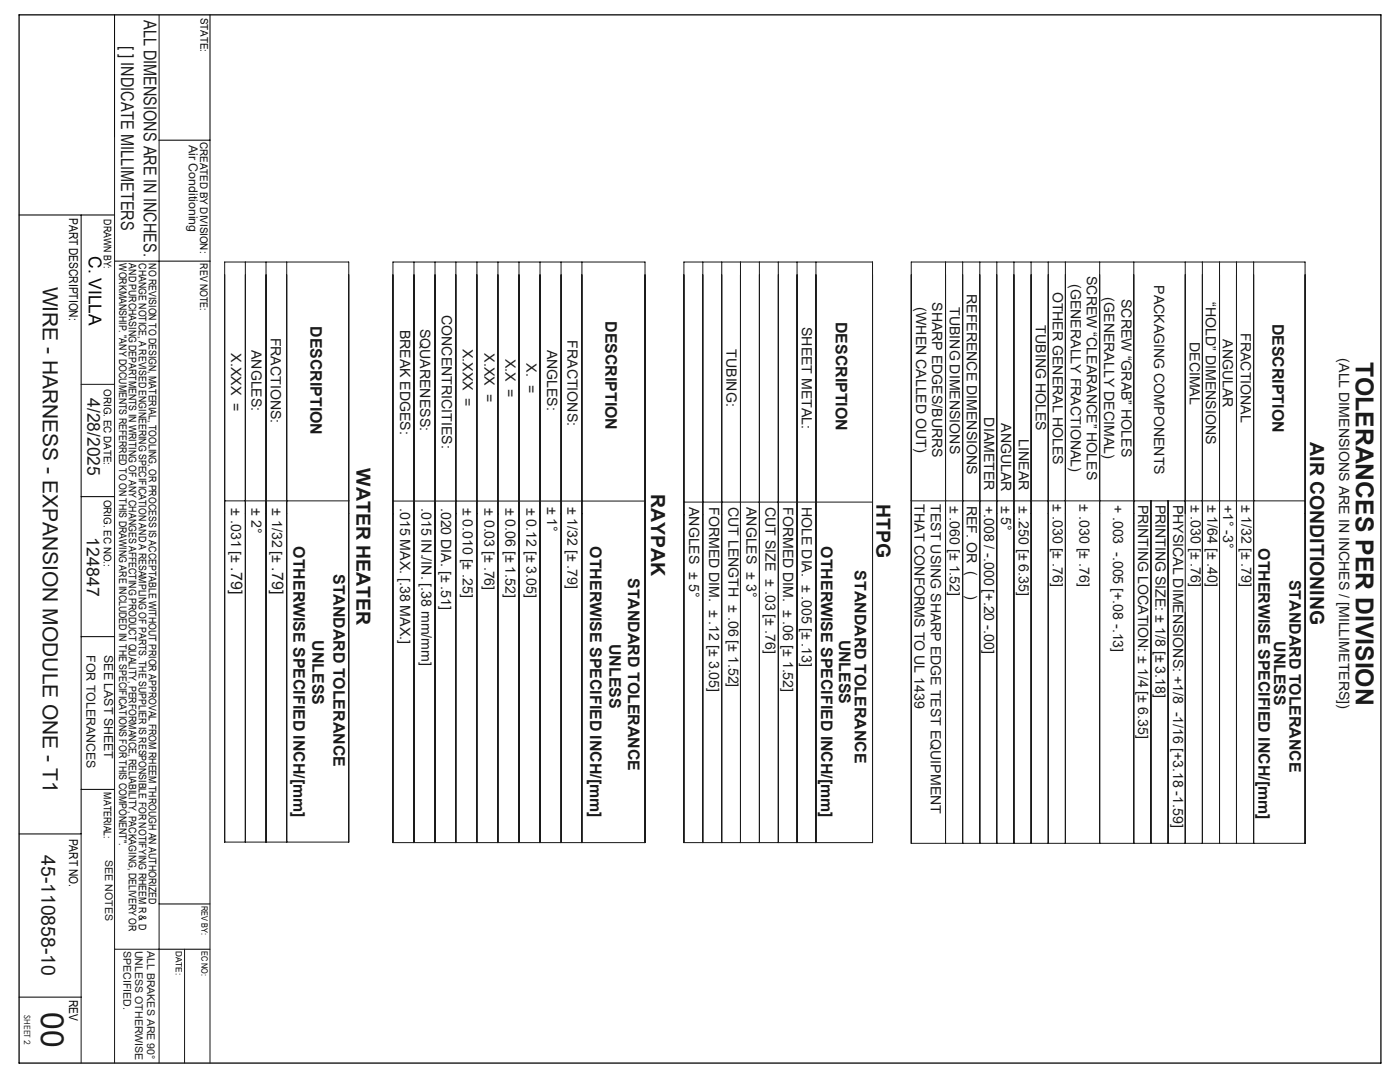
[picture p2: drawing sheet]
<svg xmlns="http://www.w3.org/2000/svg" width="279mm" height="216mm" viewBox="0 0 279 216" stroke-linecap="round" stroke-linejoin="round" font-family="sans-serif">
<defs><g id="words">
<text font-size="6.3" fill="#191924" x="8.2" y="201.9" transform="rotate(90 8.2 201.9)">00</text>
<text font-size="4.9" fill="#191924" x="270.6" y="72.2" transform="rotate(90 270.6 72.2)">TOLERANCES PER DIVISION</text>
<text font-size="4.2" fill="#191924" x="8.6" y="57.2" transform="rotate(90 8.6 57.2)">WIRE - HARNESS - EXPANSION MODULE ONE - T1</text>
<g font-size="3.9" fill="#191924">
<text x="261.5" y="88.3" transform="rotate(90 261.5 88.3)">AIR CONDITIONING</text>
<text x="71.2" y="93.5" transform="rotate(90 71.2 93.5)">WATER HEATER</text>
<text x="130" y="98.5" transform="rotate(90 130 98.5)">RAYPAK</text>
<text x="174.9" y="100.6" transform="rotate(90 174.9 100.6)">HTPG</text>
<text x="8.3" y="170.6" transform="rotate(90 8.3 170.6)">45-110858-10</text>
</g>
<g font-size="3.5" fill="#191924">
<text x="28.7" y="4" transform="rotate(90 28.7 4)">ALL DIMENSIONS ARE IN INCHES.</text>
<text x="24.2" y="9.2" transform="rotate(90 24.2 9.2)">[ ] INDICATE MILLIMETERS</text>
<text x="17.5" y="79.5" transform="rotate(90 17.5 79.5)">4/28/2025</text>
<text x="17.3" y="107.2" transform="rotate(90 17.3 107.2)">124847</text>
</g>
<text font-size="3.5" x="17.8" y="51.1" transform="rotate(90 17.8 51.1)">C. VILLA</text>
<g font-size="3.2" fill="#191924">
<text x="62" y="65.1" transform="rotate(90 62 65.1)">DESCRIPTION</text>
<text x="120.9" y="64.1" transform="rotate(90 120.9 64.1)">DESCRIPTION</text>
<text x="166.8" y="64.2" transform="rotate(90 166.8 64.2)">DESCRIPTION</text>
<text x="254" y="64.6" transform="rotate(90 254 64.6)">DESCRIPTION</text>
<text x="58.5" y="109" transform="rotate(90 58.5 109)">OTHERWISE SPECIFIED INCH/[mm]</text>
<text x="117.8" y="109" transform="rotate(90 117.8 109)">OTHERWISE SPECIFIED INCH/[mm]</text>
<text x="163.9" y="109" transform="rotate(90 163.9 109)">OTHERWISE SPECIFIED INCH/[mm]</text>
<text x="170.6" y="113.8" transform="rotate(90 170.6 113.8)">STANDARD TOLERANCE</text>
<text x="251.2" y="109.4" transform="rotate(90 251.2 109.4)">OTHERWISE SPECIFIED INCH/[mm]</text>
<text x="66.6" y="114.5" transform="rotate(90 66.6 114.5)">STANDARD TOLERANCE</text>
<text x="125.4" y="115.4" transform="rotate(90 125.4 115.4)">STANDARD TOLERANCE</text>
<text x="257.3" y="115.7" transform="rotate(90 257.3 115.7)">STANDARD TOLERANCE</text>
<text x="62.4" y="127.8" transform="rotate(90 62.4 127.8)">UNLESS</text>
<text x="121.6" y="128.5" transform="rotate(90 121.6 128.5)">UNLESS</text>
<text x="167.5" y="127.6" transform="rotate(90 167.5 127.6)">UNLESS</text>
<text x="254.3" y="127.9" transform="rotate(90 254.3 127.9)">UNLESS</text>
</g>
<g font-size="2.8" fill="#191924">
<text x="192.9" y="58.6" transform="rotate(90 192.9 58.6)">REFERENCE DIMENSIONS</text>
<text x="210.1" y="58.2" transform="rotate(90 210.1 58.2)">OTHER GENERAL HOLES</text>
<text x="213.7" y="56.7" transform="rotate(90 213.7 56.7)">(GENERALLY FRACTIONAL)</text>
<text x="216.9" y="55" transform="rotate(90 216.9 55)">SCREW “CLEARANCE” HOLES</text>
<text x="220.3" y="59.4" transform="rotate(90 220.3 59.4)">(GENERALLY DECIMAL)</text>
<text x="223.8" y="59.7" transform="rotate(90 223.8 59.7)">SCREW “GRAB” HOLES</text>
<text x="230.3" y="56.9" transform="rotate(90 230.3 56.9)">PACKAGING COMPONENTS</text>
<text x="79.8" y="65.8" transform="rotate(90 79.8 65.8)">BREAK EDGES:</text>
<text x="83.9" y="65.6" transform="rotate(90 83.9 65.6)">SQUARENESS:</text>
<text x="88.1" y="62.9" transform="rotate(90 88.1 62.9)">CONCENTRICITIES:</text>
<text x="160" y="65.2" transform="rotate(90 160 65.2)">SHEET METAL:</text>
<text x="182.8" y="61.3" transform="rotate(90 182.8 61.3)">(WHEN CALLED OUT)</text>
<text x="186" y="60.3" transform="rotate(90 186 60.3)">SHARP EDGES/BURRS</text>
<text x="189.6" y="61.3" transform="rotate(90 189.6 61.3)">TUBING DIMENSIONS</text>
<text x="206.7" y="64.9" transform="rotate(90 206.7 64.9)">TUBING HOLES</text>
<text x="240.6" y="60.3" transform="rotate(90 240.6 60.3)">“HOLD” DIMENSIONS</text>
<text x="46.2" y="70.5" transform="rotate(90 46.2 70.5)">X.XXX =</text>
<text x="50.2" y="69.8" transform="rotate(90 50.2 69.8)">ANGLES:</text>
<text x="54.1" y="67.4" transform="rotate(90 54.1 67.4)">FRACTIONS:</text>
<text x="92.3" y="69.6" transform="rotate(90 92.3 69.6)">X.XXX =</text>
<text x="96.7" y="70.5" transform="rotate(90 96.7 70.5)">X.XX =</text>
<text x="100.9" y="71.6" transform="rotate(90 100.9 71.6)">X.X =</text>
<text x="109.2" y="69.7" transform="rotate(90 109.2 69.7)">ANGLES:</text>
<text x="113.3" y="67.9" transform="rotate(90 113.3 67.9)">FRACTIONS:</text>
<text x="145" y="69.7" transform="rotate(90 145 69.7)">TUBING:</text>
<text x="237.4" y="68.2" transform="rotate(90 237.4 68.2)">DECIMAL</text>
<text x="244.1" y="67.7" transform="rotate(90 244.1 67.7)">ANGULAR</text>
<text x="247.7" y="66.5" transform="rotate(90 247.7 66.5)">FRACTIONAL</text>
<text x="267.3" y="71.5" transform="rotate(90 267.3 71.5)">(ALL DIMENSIONS ARE IN INCHES / [MILLIMETERS])</text>
<text x="105.1" y="72.5" transform="rotate(90 105.1 72.5)">X. =</text>
<text x="196.4" y="83.3" transform="rotate(90 196.4 83.3)">DIAMETER</text>
<text x="199.8" y="84.4" transform="rotate(90 199.8 84.4)">ANGULAR</text>
<text x="203.3" y="87.7" transform="rotate(90 203.3 87.7)">LINEAR</text>
<text x="46.2" y="101.4" transform="rotate(90 46.2 101.4)">± .031 [± .79]</text>
<text x="50.2" y="101.4" transform="rotate(90 50.2 101.4)">± 2°</text>
<text x="54.3" y="101.4" transform="rotate(90 54.3 101.4)">± 1/32 [± .79]</text>
<text x="79.8" y="101.3" transform="rotate(90 79.8 101.3)">.015 MAX. [.38 MAX.]</text>
<text x="84.1" y="101.3" transform="rotate(90 84.1 101.3)">.015 IN./IN. [.38 mm/mm]</text>
<text x="88" y="101.3" transform="rotate(90 88 101.3)">.020 DIA. [± .51]</text>
<text x="92.3" y="101.3" transform="rotate(90 92.3 101.3)">± 0.010 [± .25]</text>
<text x="96.7" y="101.4" transform="rotate(90 96.7 101.4)">± 0.03 [± .76]</text>
<text x="100.9" y="101.3" transform="rotate(90 100.9 101.3)">± 0.06 [± 1.52]</text>
<text x="105.1" y="101.3" transform="rotate(90 105.1 101.3)">± 0.12 [± 3.05]</text>
<text x="109.2" y="101.1" transform="rotate(90 109.2 101.1)">± 1°</text>
<text x="113.3" y="101.1" transform="rotate(90 113.3 101.1)">± 1/32 [± .79]</text>
<text x="137.5" y="101.1" transform="rotate(90 137.5 101.1)">ANGLES ± 5°</text>
<text x="141.5" y="101.1" transform="rotate(90 141.5 101.1)">FORMED DIM. ± .12 [± 3.05]</text>
<text x="145.4" y="101.1" transform="rotate(90 145.4 101.1)">CUT LENGTH ± .06 [± 1.52]</text>
<text x="149" y="101.1" transform="rotate(90 149 101.1)">ANGLES ± 3°</text>
<text x="152.8" y="101.1" transform="rotate(90 152.8 101.1)">CUT SIZE ± .03 [± .76]</text>
<text x="156.3" y="101.1" transform="rotate(90 156.3 101.1)">FORMED DIM. ± .06 [± 1.52]</text>
<text x="160" y="101.1" transform="rotate(90 160 101.1)">HOLE DIA. ± .005 [± .13]</text>
<text x="182.5" y="100.6" transform="rotate(90 182.5 100.6)">THAT CONFORMS TO UL 1439</text>
<text x="185.7" y="100.6" transform="rotate(90 185.7 100.6)">TEST USING SHARP EDGE TEST EQUIPMENT</text>
<text x="189.6" y="100.9" transform="rotate(90 189.6 100.9)">± .060 [± 1.52]</text>
<text x="192.9" y="100.9" transform="rotate(90 192.9 100.9)">REF. OR (</text>
<text x="196.4" y="100.9" transform="rotate(90 196.4 100.9)">+.008 / -.000 [+.20 -.00]</text>
<text x="199.8" y="100.9" transform="rotate(90 199.8 100.9)">± 5°</text>
<text x="203.3" y="100.9" transform="rotate(90 203.3 100.9)">± .250 [± 6.35]</text>
<text x="210.1" y="100.6" transform="rotate(90 210.1 100.6)">± .030 [± .76]</text>
<text x="215.4" y="100.6" transform="rotate(90 215.4 100.6)">± .030 [± .76]</text>
<text x="222.2" y="100.7" transform="rotate(90 222.2 100.7)">+ .003 -.005 [+.08 -.13]</text>
<text x="227.1" y="100.7" transform="rotate(90 227.1 100.7)">PRINTING LOCATION: ± 1/4 [± 6.35]</text>
<text x="230.6" y="100.7" transform="rotate(90 230.6 100.7)">PRINTING SIZE: ± 1/8 [± 3.18]</text>
<text x="234.1" y="100.7" transform="rotate(90 234.1 100.7)">PHYSICAL DIMENSIONS: +1/8 -1/16 [+3.18 -1.59]</text>
<text x="237.6" y="100.7" transform="rotate(90 237.6 100.7)">± .030 [± .76]</text>
<text x="241" y="100.7" transform="rotate(90 241 100.7)">± 1/64 [± .40]</text>
<text x="244.1" y="100.7" transform="rotate(90 244.1 100.7)">+1° -3°</text>
<text x="247.8" y="100.7" transform="rotate(90 247.8 100.7)">± 1/32 [± .79]</text>
<text x="192.9" y="118.8" transform="rotate(90 192.9 118.8)">)</text>
</g>
<g font-size="2.5" fill="#191924">
<text x="37.7" y="28.9" transform="rotate(90 37.7 28.9)">Air Conditioning</text>
<text x="17.3" y="130.7" transform="rotate(90 17.3 130.7)">FOR TOLERANCES</text>
<text x="20.8" y="130.7" transform="rotate(90 20.8 130.7)">SEE LAST SHEET</text>
</g>
<g font-size="2.4">
<text x="13.8" y="43.5" transform="rotate(90 13.8 43.5)">PART DESCRIPTION:</text>
<text x="13.8" y="167.3" transform="rotate(90 13.8 167.3)">PART NO.</text>
<text x="13.8" y="199.6" transform="rotate(90 13.8 199.6)">REV</text>
</g>
<g font-size="2.1">
<text x="40" y="3.5" transform="rotate(90 40 3.5)">STATE:</text>
<text x="39.9" y="28.3" transform="rotate(90 39.9 28.3)">CREATED BY DIVISION:</text>
<text x="20.7" y="43.8" transform="rotate(90 20.7 43.8)">DRAWN BY:</text>
<text x="23.8" y="52.6" transform="rotate(90 23.8 52.6)">WORKMANSHIP. &quot;ANY DOCUMENTS REFERRED TO ON THIS DRAWING ARE INCLUDED IN THE SPECIFICATIONS FOR THIS COMPONENT&quot;.</text>
<text x="25.7" y="52.6" transform="rotate(90 25.7 52.6)">AND PURCHASING DEPARTMENTS IN WRITING OF ANY CHANGES AFFECTING PRODUCT QUALITY, PERFORMANCE, RELIABILITY, PACKAGING, DELIVERY OR</text>
<text x="27.7" y="52.6" transform="rotate(90 27.7 52.6)">CHANGE NOTICE, A REVISED ENGINEERING SPECIFICATION AND A RESAMPLING OF PARTS. THE SUPPLIER IS RESPONSIBLE FOR NOTIFYING RHEEM R &amp; D</text>
<text x="29.7" y="52.6" transform="rotate(90 29.7 52.6)">NO REVISION TO DESIGN, MATERIAL, TOOLING, OR PROCESS IS ACCEPTABLE WITHOUT PRIOR APPROVAL FROM RHEEM THROUGH AN AUTHORIZED</text>
<text x="39.9" y="52.6" transform="rotate(90 39.9 52.6)">REV NOTE:</text>
<text x="20.7" y="77.7" transform="rotate(90 20.7 77.7)">ORIG. EC DATE:</text>
<text x="20.7" y="99.7" transform="rotate(90 20.7 99.7)">ORIG. EC NO.:</text>
<text x="20.7" y="158.1" transform="rotate(90 20.7 158.1)">MATERIAL:</text>
</g>
<g font-size="2.1" fill="#191924">
<text x="21" y="171.6" transform="rotate(90 21 171.6)">SEE NOTES</text>
<text x="24.6" y="189.7" transform="rotate(90 24.6 189.7)">SPECIFIED.</text>
<text x="27" y="189.7" transform="rotate(90 27 189.7)">UNLESS OTHERWISE</text>
<text x="29.4" y="189.7" transform="rotate(90 29.4 189.7)">ALL BRAKES ARE 90°</text>
</g>
<g font-size="1.7">
<text x="40.2" y="180.8" transform="rotate(90 40.2 180.8)">REV BY:</text>
<text x="35.1" y="189.7" transform="rotate(90 35.1 189.7)">DATE:</text>
<text x="40.2" y="189.7" transform="rotate(90 40.2 189.7)">EC NO:</text>
<text x="4.8" y="202.6" transform="rotate(90 4.8 202.6)">SHEET 2</text>
</g>
</g></defs>
<path d="M3.8 3h271.8v209.1h-271.8z" fill="none" stroke="#000" stroke-width=".25"/>
<path d="M22.9 3v24.3M41.9 3v25h-10.1M3.8 42.9h19.1M16.2 42.9v123.5h-12.4M22.9 52.1h19M31.8 52.1v128.3h10.1M16.2 99.1h6.7M16.2 127h6.7M16.2 157.5h6.7M3.8 199h12.4M31.8 189.4h10.1" fill="none" stroke="#000" stroke-width=".21"/>
<g fill="none" stroke="#191924" stroke-width=".21">
<path d="M31.7 3v49.1M22.9 27.3v184.8M41.9 28v184.1M44.8 52.3h24.8v115.7h-24.8zM49 52.3v115.7M53.1 52.3v115.7M57.2 52.3v115.7M78.4 52.3h50.3v115.8h-50.3zM82.6 52.3v115.8M86.8 52.3v115.8M91 52.3v115.8M95.2 52.3v115.8"/>
<path d="M99.4 52.3v115.8M103.6 52.3v115.8M107.8 52.3v115.8M112 52.3v115.8M116.1 52.3v115.8M136.5 52.3h37.6v115.8h-37.6zM140.3 52.3v115.8M144 52.3v115.8M147.8 52.3v115.8M151.6 52.3v115.8M155.3 52.3v115.8M159.1 52.3v115.8"/>
<path d="M162.8 52.3v115.8M181.9 52.3h78.6v116h-78.6zM188.7 52.3v116M192.1 52.3v116M195.5 52.3v116M198.9 52.3v116M202.4 52.3v116M205.8 52.3v116M209.2 52.3v116M212.6 52.3v116M219.5 52.3v116M226.3 52.3v116"/>
<path d="M236.5 52.3v116M240 52.3v116M243.4 52.3v116M246.8 52.3v116M250.2 52.3v116M16.2 76.7h6.7M44.8 99.9h24.8M78.4 100h50.3M181.9 99.9h78.6M229.7 99.9v68.4M233.1 99.9v68.4M136.5 100.2h37.6"/>
<path d="M16.2 166.4v45.7M22.9 189.4h8.8M31.7 180.4v31.7M36.8 189.4v22.7"/>
</g>
<use href="#words"/>
</svg>
